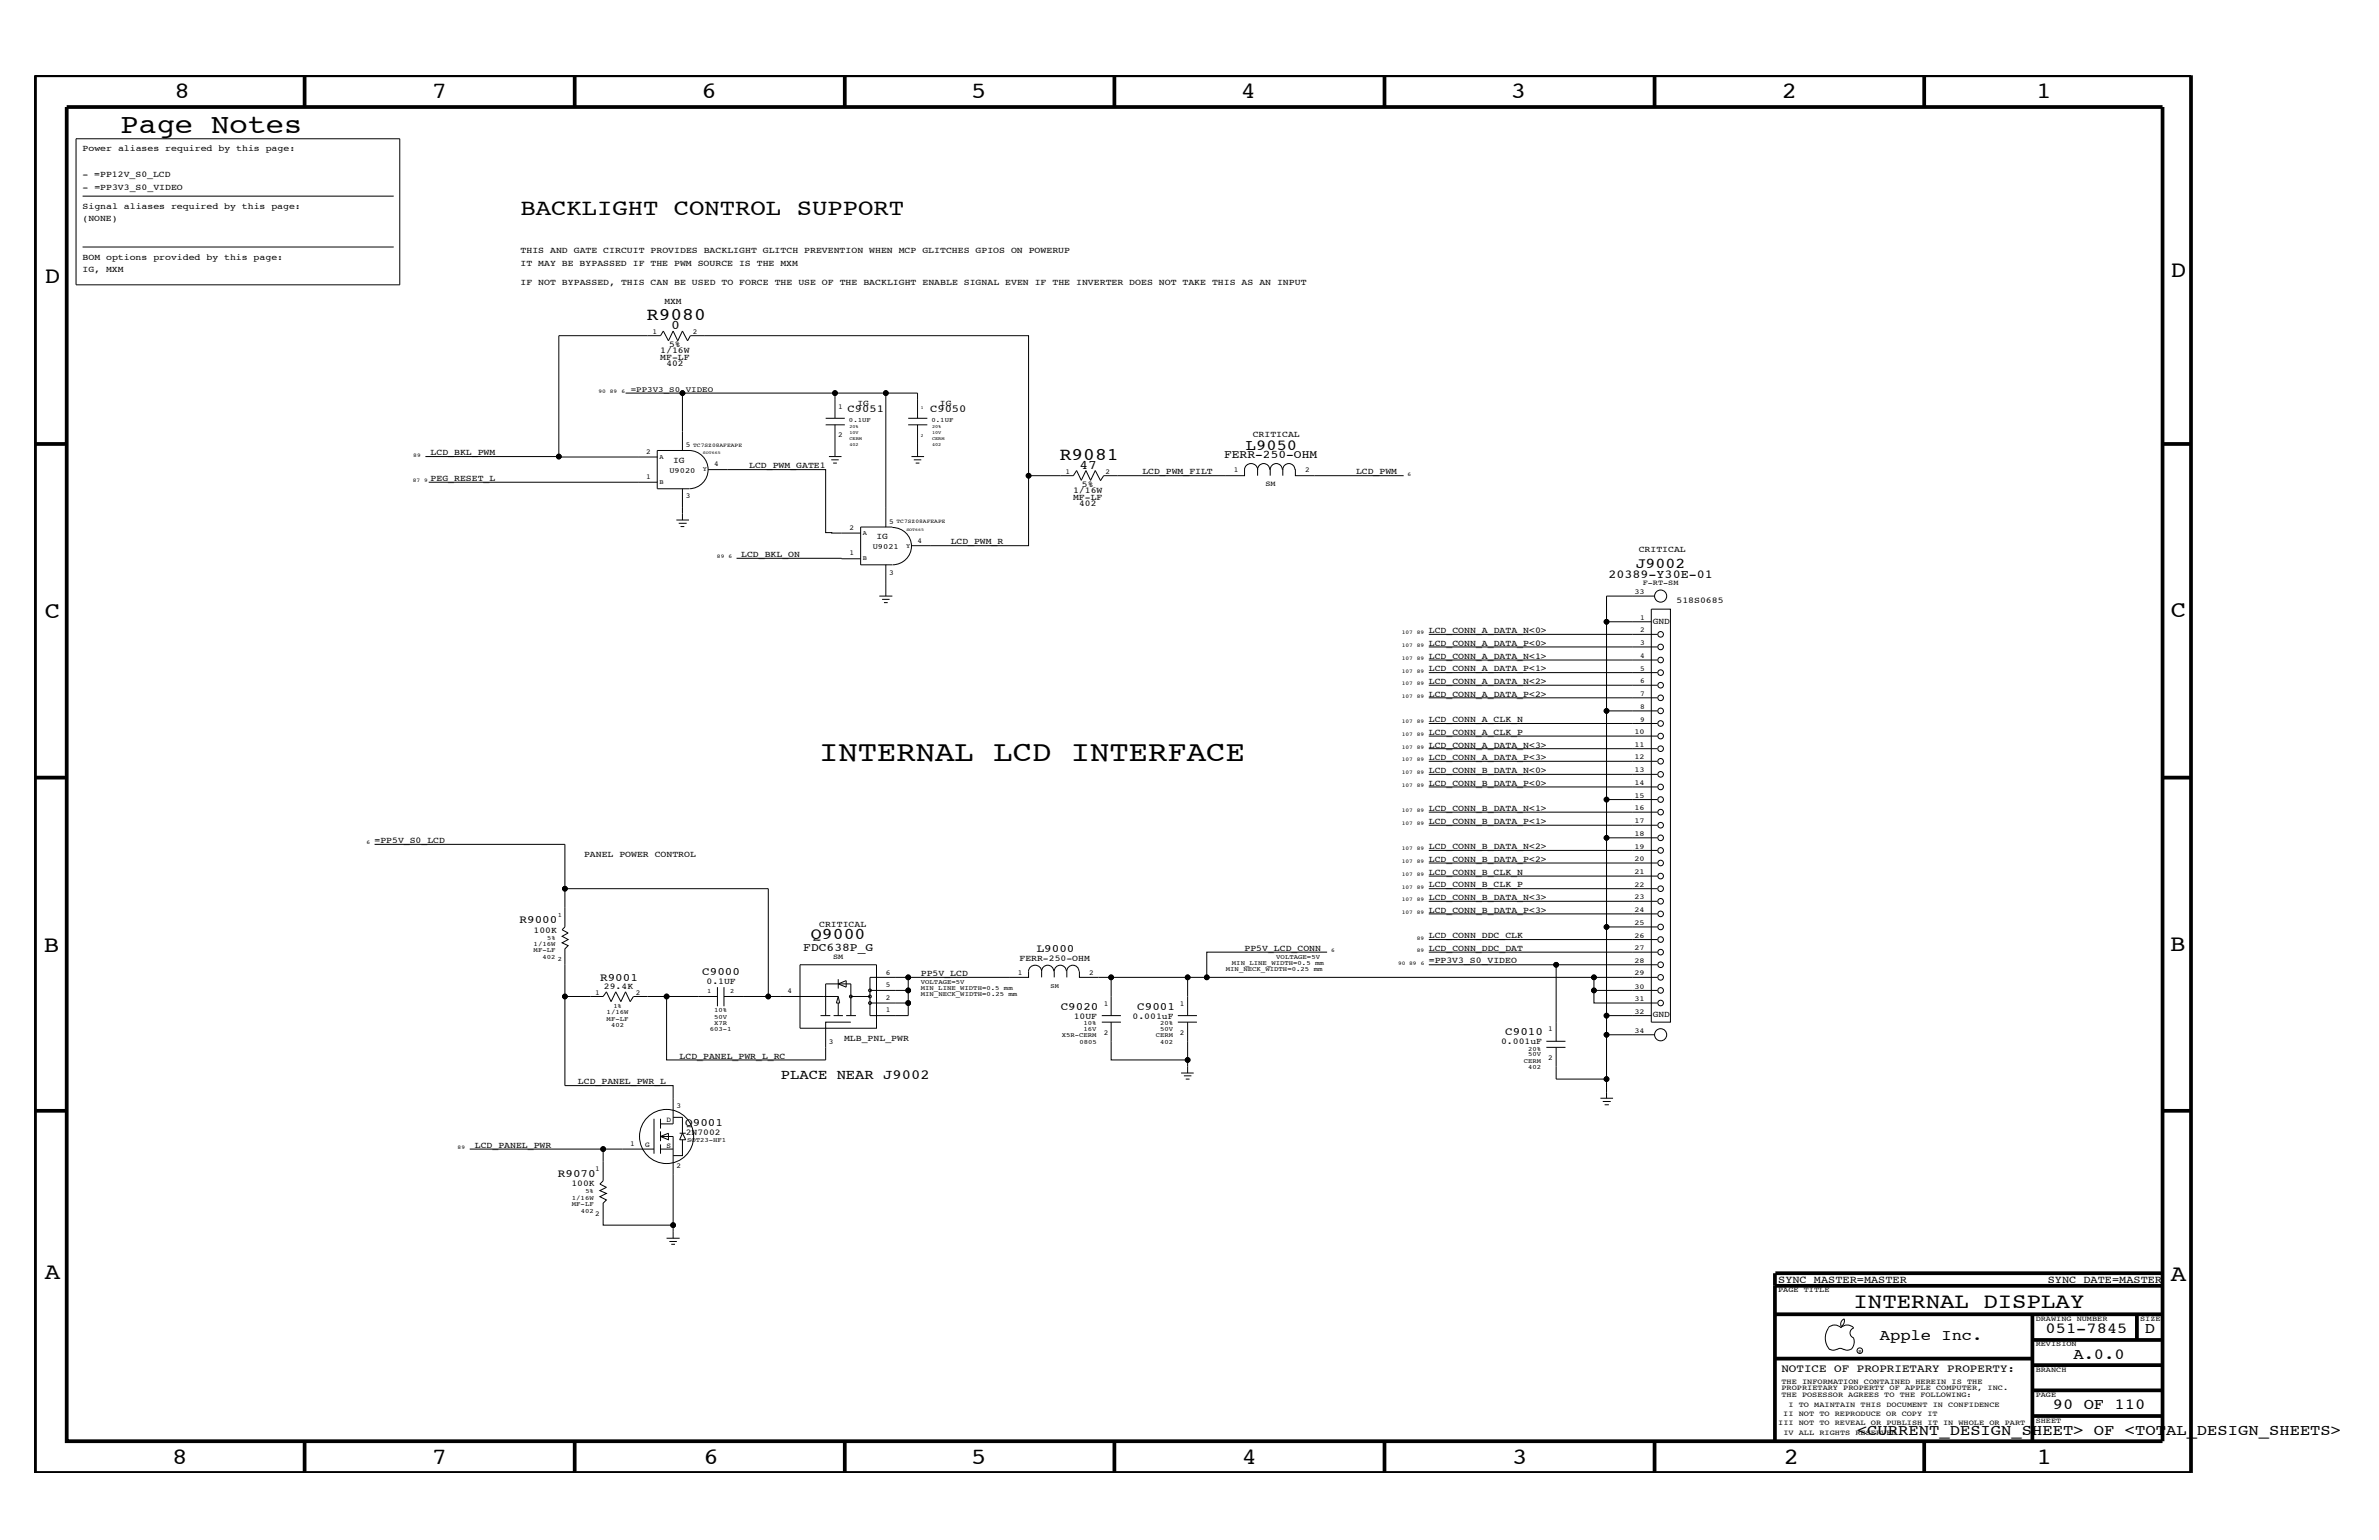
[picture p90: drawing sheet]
<svg xmlns="http://www.w3.org/2000/svg" width="432mm" height="279mm" viewBox="0 0 432 279" stroke-linecap="round" stroke-linejoin="round" font-family="sans-serif">
<defs><g id="words">
<text font-size="5.2" x="148.7" y="138.1">INTERNAL LCD INTERFACE</text>
<text font-size="5" x="21.8" y="24.1">Page Notes</text>
<g font-size="4.2">
<text x="31.7" y="17.8">8</text>
<text x="78.4" y="17.8">7</text>
<text x="127.3" y="17.8">6</text>
<text x="176.3" y="17.8">5</text>
<text x="225.2" y="17.8">4</text>
<text x="274.2" y="17.8">3</text>
<text x="323.4" y="17.8">2</text>
<text x="369.6" y="17.8">1</text>
<text x="8.1" y="51.3">D</text>
<text x="394" y="50.3">D</text>
<text x="8.1" y="112.1">C</text>
<text x="394" y="111.9">C</text>
<text x="8" y="172.7">B</text>
<text x="393.9" y="172.5">B</text>
<text x="8.1" y="232">A</text>
<text x="394" y="232.4">A</text>
<text x="31.2" y="265.6">8</text>
<text x="78.4" y="265.6">7</text>
<text x="127.7" y="265.6">6</text>
<text x="176.3" y="265.6">5</text>
<text x="225.4" y="265.6">4</text>
<text x="274.5" y="265.6">3</text>
<text x="323.8" y="265.6">2</text>
<text x="369.7" y="265.6">1</text>
</g>
<text font-size="4.1" x="94.5" y="39.1">BACKLIGHT CONTROL SUPPORT</text>
<text font-size="3.9" x="336.4" y="237.3">INTERNAL DISPLAY</text>
<g font-size="3.2">
<text x="117.4" y="58">R9080</text>
<text x="192.4" y="83.4">R9081</text>
</g>
<text font-size="3" x="147.2" y="170.3">Q9000</text>
<g font-size="2.8">
<text x="226.1" y="81.6">L9050</text>
<text x="341.2" y="243.1">Apple Inc.</text>
<text x="371.3" y="241.9">051-7845</text>
<text x="389.3" y="241.9">D</text>
<text x="376.3" y="246.5">A.0.0</text>
<text x="372.6" y="255.7">90 OF 110</text>
<text x="337.1" y="260.4">&lt;CURRENT_DESIGN_SHEET&gt; OF &lt;TOTAL_DESIGN_SHEETS&gt;</text>
</g>
<text font-size="2.7" x="296.9" y="103">J9002</text>
<text font-size="2.5" x="141.7" y="195.8">PLACE NEAR J9002</text>
<g font-size="2.4">
<text x="121.8" y="59.6">0</text>
<text x="195.9" y="85">47</text>
</g>
<text font-size="2.2" x="291.9" y="104.8">20389-Y30E-01</text>
<g font-size="2.1">
<text x="222.2" y="83.2">FERR-250-OHM</text>
<text x="145.8" y="172.6">FDC638P_G</text>
</g>
<g font-size="2">
<text x="94.3" y="167.4">R9000</text>
<text x="188.2" y="172.7">L9000</text>
<text x="108.9" y="177.9">R9001</text>
<text x="127.5" y="176.8">C9000</text>
<text x="192.5" y="183.2">C9020</text>
<text x="206.4" y="183.2">C9001</text>
<text x="273.2" y="187.7">C9010</text>
<text x="124.4" y="204.3">Q9001</text>
<text x="101.3" y="213.6">R9070</text>
<text x="323.3" y="248.9">NOTICE OF PROPRIETARY PROPERTY:</text>
</g>
<g font-size="1.9">
<text x="153.8" y="74.8">C9051</text>
<text x="168.8" y="74.8">C9050</text>
<text x="322.7" y="232.7">SYNC_MASTER=MASTER</text>
<text x="371.7" y="232.7">SYNC_DATE=MASTER</text>
</g>
<g font-size="1.6">
<text x="15" y="27.5">Power aliases required by this page:</text>
<text x="15" y="34.4">- =PP3V3_S0_VIDEO</text>
<text x="15" y="32.1">- =PP12V_S0_LCD</text>
<text x="15" y="37.9">Signal aliases required by this page:</text>
<text x="15" y="40.2">(NONE)</text>
<text x="15" y="47.1">BOM options provided by this page:</text>
<text x="94.5" y="45.9">THIS AND GATE CIRCUIT PROVIDES BACKLIGHT GLITCH PREVENTION WHEN MCP GLITCHES GPIOS ON POWERUP</text>
<text x="15" y="49.4">IG, MXM</text>
<text x="94.5" y="51.7">IF NOT BYPASSED, THIS CAN BE USED TO FORCE THE USE OF THE BACKLIGHT ENABLE SIGNAL EVEN IF THE INVERTER DOES NOT TAKE THIS AS AN INPUT</text>
<text x="94.5" y="48.2">IT MAY BE BYPASSED IF THE PWM SOURCE IS THE MXM</text>
<text x="120.6" y="55.1">MXM</text>
<text x="119.8" y="64.1">1/16W</text>
<text x="119.8" y="65.3">MF-LF</text>
<text x="121.5" y="63">5%</text>
<text x="120.9" y="66.5">402</text>
<text x="155.6" y="73.6">IG</text>
<text x="170.6" y="73.6">IG</text>
<text x="78.1" y="82.6">LCD_BKL_PWM</text>
<text x="227.4" y="79.4">CRITICAL</text>
<text x="78.1" y="87.2">PEG_RESET_L</text>
<text x="122.2" y="84">IG</text>
<text x="136" y="84.9">LCD_PWM_GATE1</text>
<text x="194.8" y="89.5">1/16W</text>
<text x="196.4" y="88.3">5%</text>
<text x="207.3" y="86">LCD_PWM_FILT</text>
<text x="246.1" y="86">LCD_PWM</text>
<text x="194.8" y="90.7">MF-LF</text>
<text x="195.9" y="91.8">402</text>
<text x="134.5" y="101">LCD_BKL_ON</text>
<text x="159.1" y="97.8">IG</text>
<text x="172.6" y="98.7">LCD_PWM_R</text>
<text x="297.4" y="100.1">CRITICAL</text>
<text x="300" y="113.2">GND</text>
<text x="304.3" y="109.3">518S0685</text>
<text x="259.3" y="117.2">LCD_CONN_A_DATA_P&lt;0&gt;</text>
<text x="259.3" y="119.5">LCD_CONN_A_DATA_N&lt;1&gt;</text>
<text x="259.3" y="114.8">LCD_CONN_A_DATA_N&lt;0&gt;</text>
<text x="259.3" y="124.1">LCD_CONN_A_DATA_N&lt;2&gt;</text>
<text x="259.3" y="121.8">LCD_CONN_A_DATA_P&lt;1&gt;</text>
<text x="259.3" y="131">LCD_CONN_A_CLK_N</text>
<text x="259.3" y="126.4">LCD_CONN_A_DATA_P&lt;2&gt;</text>
<text x="259.3" y="135.7">LCD_CONN_A_DATA_N&lt;3&gt;</text>
<text x="259.3" y="138">LCD_CONN_A_DATA_P&lt;3&gt;</text>
<text x="259.3" y="133.3">LCD_CONN_A_CLK_P</text>
<text x="259.3" y="140.2">LCD_CONN_B_DATA_N&lt;0&gt;</text>
<text x="259.3" y="142.5">LCD_CONN_B_DATA_P&lt;0&gt;</text>
<text x="259.3" y="147.2">LCD_CONN_B_DATA_N&lt;1&gt;</text>
<text x="259.3" y="149.5">LCD_CONN_B_DATA_P&lt;1&gt;</text>
<text x="68" y="152.9">=PP5V_S0_LCD</text>
<text x="106" y="155.5">PANEL POWER CONTROL</text>
<text x="259.3" y="154">LCD_CONN_B_DATA_N&lt;2&gt;</text>
<text x="259.3" y="156.4">LCD_CONN_B_DATA_P&lt;2&gt;</text>
<text x="259.3" y="158.7">LCD_CONN_B_CLK_N</text>
<text x="259.3" y="161">LCD_CONN_B_CLK_P</text>
<text x="259.3" y="163.3">LCD_CONN_B_DATA_N&lt;3&gt;</text>
<text x="259.3" y="165.6">LCD_CONN_B_DATA_P&lt;3&gt;</text>
<text x="96.9" y="169.2">100K</text>
<text x="148.7" y="168.2">CRITICAL</text>
<text x="225.9" y="172.5">PP5V_LCD_CONN</text>
<text x="259.3" y="172.5">LCD_CONN_DDC_DAT</text>
<text x="259.3" y="170.2">LCD_CONN_DDC_CLK</text>
<text x="109.6" y="179.5">29.4K</text>
<text x="128.2" y="178.5">0.1UF</text>
<text x="167.1" y="177.2">PP5V_LCD</text>
<text x="185" y="174.3">FERR-250-OHM</text>
<text x="259.3" y="174.8">=PP3V3_S0_VIDEO</text>
<text x="194.9" y="184.9">10UF</text>
<text x="205.6" y="184.9">0.001uF</text>
<text x="300" y="184.6">GND</text>
<text x="153.2" y="188.9">MLB_PNL_PWR</text>
<text x="272.5" y="189.4">0.001uF</text>
<text x="104.9" y="196.7">LCD_PANEL_PWR_L</text>
<text x="123.4" y="192.1">LCD_PANEL_PWR_L_RC</text>
<text x="86.2" y="208.2">LCD_PANEL_PWR</text>
<text x="124.5" y="205.9">2N7002</text>
<text x="103.7" y="215.3">100K</text>
</g>
<g font-size="1.4">
<text x="118.4" y="60.6">1</text>
<text x="125.7" y="60.6">2</text>
<text x="114.5" y="71.1">=PP3V3_S0_VIDEO</text>
<text x="152.1" y="74.2">1</text>
<text x="117.3" y="82.3">2</text>
<text x="124.5" y="81.1">5</text>
<text x="152.1" y="79.4">2</text>
<text x="117.3" y="86.9">1</text>
<text x="121.5" y="85.8">U9020</text>
<text x="129.6" y="84.6">4</text>
<text x="193.4" y="86">1</text>
<text x="200.7" y="86">2</text>
<text x="223.9" y="85.7">1</text>
<text x="229.7" y="88.2">SM</text>
<text x="236.9" y="85.7">2</text>
<text x="124.5" y="90.4">3</text>
<text x="161.4" y="95">5</text>
<text x="154.2" y="100.8">1</text>
<text x="154.2" y="96.1">2</text>
<text x="158.4" y="99.6">U9021</text>
<text x="166.5" y="98.5">4</text>
<text x="161.4" y="104.3">3</text>
<text x="296.7" y="107.8">33</text>
<text x="298.2" y="106.1">F-RT-SM</text>
<text x="297.7" y="112.5">1</text>
<text x="297.7" y="119.4">4</text>
<text x="297.7" y="117">3</text>
<text x="297.7" y="114.8">2</text>
<text x="297.7" y="124">6</text>
<text x="297.7" y="121.7">5</text>
<text x="297.7" y="130.9">9</text>
<text x="297.7" y="128.6">8</text>
<text x="297.7" y="126.3">7</text>
<text x="296.7" y="137.8">12</text>
<text x="296.7" y="135.5">11</text>
<text x="296.7" y="133.2">10</text>
<text x="296.7" y="142.4">14</text>
<text x="296.7" y="140.2">13</text>
<text x="296.7" y="149.4">17</text>
<text x="296.7" y="147">16</text>
<text x="296.7" y="144.7">15</text>
<text x="296.7" y="154">19</text>
<text x="296.7" y="151.7">18</text>
<text x="296.7" y="160.9">22</text>
<text x="296.7" y="158.6">21</text>
<text x="296.7" y="156.2">20</text>
<text x="296.7" y="167.8">25</text>
<text x="296.7" y="165.5">24</text>
<text x="296.7" y="163.2">23</text>
<text x="151.2" y="173.9">SM</text>
<text x="296.7" y="172.4">27</text>
<text x="296.7" y="170.1">26</text>
<text x="160.8" y="176.8">6</text>
<text x="160.8" y="179.1">5</text>
<text x="184.7" y="176.8">1</text>
<text x="197.7" y="176.8">2</text>
<text x="296.7" y="179.4">30</text>
<text x="296.7" y="177">29</text>
<text x="296.7" y="174.7">28</text>
<text x="108" y="180.5">1</text>
<text x="115.4" y="180.5">2</text>
<text x="142.9" y="180.2">4</text>
<text x="160.8" y="181.4">2</text>
<text x="160.8" y="183.7">1</text>
<text x="200.3" y="182.6">1</text>
<text x="214.1" y="182.6">1</text>
<text x="296.7" y="183.9">32</text>
<text x="296.7" y="181.6">31</text>
<text x="150.5" y="189.4">3</text>
<text x="200.3" y="187.7">2</text>
<text x="214.1" y="187.7">2</text>
<text x="281" y="187.1">1</text>
<text x="296.7" y="187.4">34</text>
<text x="281" y="192.3">2</text>
<text x="121" y="203.7">D</text>
<text x="122.8" y="201">3</text>
<text x="114.4" y="207.9">1</text>
<text x="117.1" y="208.1">G</text>
<text x="121" y="208.2">S</text>
<text x="108" y="212.5">1</text>
<text x="122.8" y="211.9">2</text>
<text x="108" y="220.6">2</text>
<text x="322.7" y="234.4">PAGE TITLE</text>
<text x="369.5" y="239.6">DRAWING NUMBER</text>
<text x="388.5" y="239.6">SIZE</text>
<text x="369.5" y="244.2">REVISION</text>
<text x="323.3" y="251.1">THE INFORMATION CONTAINED HEREIN IS THE</text>
<text x="369.5" y="248.9">BRANCH</text>
<text x="323.3" y="253.4">THE POSESSOR AGREES TO THE FOLLOWING:</text>
<text x="323.3" y="252.3">PROPRIETARY PROPERTY OF APPLE COMPUTER, INC.</text>
<text x="323.7" y="256.9">II NOT TO REPRODUCE OR COPY IT</text>
<text x="324.6" y="255.2">I TO MAINTAIN THIS DOCUMENT IN CONFIDENCE</text>
<text x="369.5" y="253.4">PAGE</text>
<text x="322.7" y="258.6">III NOT TO REVEAL OR PUBLISH IT IN WHOLE OR PART</text>
<text x="323.7" y="260.4">IV ALL RIGHTS RESERVED</text>
<text x="369.5" y="258.1">SHEET</text>
</g>
<g font-size="1.2">
<text x="154.1" y="76.5">0.1UF</text>
<text x="169.1" y="76.5">0.1UF</text>
<text x="119.7" y="83.3">A</text>
<text x="119.7" y="87.7">B</text>
<text x="127.6" y="85.5">Y</text>
<text x="156.6" y="101.5">B</text>
<text x="156.6" y="97.1">A</text>
<text x="164.5" y="99.3">Y</text>
<text x="101.3" y="166.4">1</text>
<text x="96.9" y="171.6">1/16W</text>
<text x="96.9" y="172.7">MF-LF</text>
<text x="98.5" y="173.9">402</text>
<text x="99.3" y="170.5">5%</text>
<text x="231.6" y="173.9">VOLTAGE=5V</text>
<text x="101.3" y="174.4">2</text>
<text x="167.1" y="179.7">MIN_LINE_WIDTH=0.5 mm</text>
<text x="167.1" y="178.5">VOLTAGE=5V</text>
<text x="190.7" y="179.2">SM</text>
<text x="222.5" y="176.2">MIN_NECK_WIDTH=0.25 mm</text>
<text x="223.6" y="175">MIN_LINE_WIDTH=0.5 mm</text>
<text x="110.1" y="185.2">MF-LF</text>
<text x="110.1" y="184">1/16W</text>
<text x="111.3" y="182.9">1%</text>
<text x="128.4" y="180.2">1</text>
<text x="129.6" y="184.9">50V</text>
<text x="129.6" y="183.7">10%</text>
<text x="132.5" y="180.2">2</text>
<text x="167.1" y="180.8">MIN_NECK_WIDTH=0.25 mm</text>
<text x="110.9" y="186.4">402</text>
<text x="128.8" y="187.1">603-1</text>
<text x="129.6" y="186">X7R</text>
<text x="192.7" y="188.2">X5R-CERM</text>
<text x="195.9" y="189.3">0805</text>
<text x="196.7" y="186">10%</text>
<text x="196.7" y="187.1">16V</text>
<text x="209.8" y="188.2">CERM</text>
<text x="210.6" y="187.1">50V</text>
<text x="210.6" y="186">20%</text>
<text x="210.6" y="189.3">402</text>
<text x="277.4" y="191.6">50V</text>
<text x="277.4" y="190.6">20%</text>
<text x="276.6" y="192.8">CERM</text>
<text x="277.4" y="194">402</text>
<text x="124.7" y="207.2">SOT23-HF1</text>
<text x="103.8" y="217.7">1/16W</text>
<text x="103.8" y="218.9">MF-LF</text>
<text x="105.4" y="220">402</text>
<text x="106.3" y="216.5">5%</text>
</g>
<g font-size="1">
<text x="108.6" y="71.3">90 89</text>
<text x="112.8" y="71.3">6</text>
<text x="75" y="82.8">89</text>
<text x="125.8" y="81.1">TC7SZ08AFEAPE</text>
<text x="74.9" y="87.5">87 9</text>
<text x="255.4" y="86.3">6</text>
<text x="162.7" y="94.9">TC7SZ08AFEAPE</text>
<text x="130.1" y="101.3">89</text>
<text x="132.2" y="101.3">6</text>
<text x="254.4" y="117.4">107 89</text>
<text x="254.4" y="119.7">107 89</text>
<text x="254.4" y="115.1">107 89</text>
<text x="254.4" y="124.3">107 89</text>
<text x="254.4" y="122">107 89</text>
<text x="254.4" y="131.3">107 89</text>
<text x="254.4" y="126.6">107 89</text>
<text x="254.4" y="135.8">107 89</text>
<text x="254.4" y="133.5">107 89</text>
<text x="254.4" y="138.1">107 89</text>
<text x="254.4" y="140.5">107 89</text>
<text x="254.4" y="142.8">107 89</text>
<text x="254.4" y="147.3">107 89</text>
<text x="254.4" y="149.7">107 89</text>
<text x="66.5" y="153.2">6</text>
<text x="254.4" y="154.3">107 89</text>
<text x="254.4" y="156.6">107 89</text>
<text x="254.4" y="158.9">107 89</text>
<text x="254.4" y="161.2">107 89</text>
<text x="254.4" y="163.5">107 89</text>
<text x="254.4" y="165.8">107 89</text>
<text x="241.6" y="172.7">6</text>
<text x="257.1" y="172.7">89</text>
<text x="257.1" y="170.5">89</text>
<text x="253.7" y="175">90 89</text>
<text x="257.9" y="175">6</text>
<text x="83.1" y="208.5">89</text>
</g>
<text font-size=".9" x="337.3" y="245.4">R</text>
<g font-size=".8">
<text x="154.2" y="77.7">20%</text>
<text x="167.1" y="74.2">1</text>
<text x="169.2" y="77.7">20%</text>
<text x="127.6" y="82.4">SOT665</text>
<text x="154.2" y="79.9">CERM</text>
<text x="154.2" y="78.7">10V</text>
<text x="154.2" y="81">402</text>
<text x="167.1" y="79.4">2</text>
<text x="169.2" y="81">402</text>
<text x="169.2" y="78.7">10V</text>
<text x="169.2" y="79.9">CERM</text>
<text x="164.5" y="96.3">SOT665</text>
</g>
</g></defs>
<g fill="none" stroke="#000" stroke-width=".18">
<path d="M13.8 25.2h58.8v26.5h-58.8zM15 35.6h56.5M15 44.8h56.5M113.5 71.3h10.4M149.9 77.1h3.4M149.9 75.9h3.4M151.6 71.3h-27.7v10.4M151.6 77.1v5.7M160.8 71.3h-9.2v4.6M164.8 77.1h3.5M164.8 75.9h3.5M166.5 75.9v-4.6h-5.7v24.3"/>
<path d="M166.5 77.1v5.7M77.2 82.8h24.2M77.8 87.5h41.5M119.3 82.9h-17.9v-22h18.5l.5-.8 .9 1.7 .9-1.7 .8 1.7 .9-1.7 .9 1.7 .5-.9h61.4v25.4M122.8 94.3h2.3M123.2 94.9h1.4M123.5 95.5h.7M123.9 88.7v5.6M125.1 88.7a3.5 3.5 0 0 0 3.4-3.5 3.5 3.5 0 0 0-3.4-3.5h-5.8v7h5.8M128.5 85.2h21.4v11.4l6.3 .1M150.5 82.8h2.2M150.9 83.4h1.3"/>
<path d="M151.2 84h.7M162 95.7a3.4 3.4 0 0 1 3.4 3.4 3.4 3.4 0 0 1-3.4 3.4M162 95.6h-5.8v6.9h5.8M165.4 82.8h2.3M165.9 83.4h1.3M166.2 84h.7M199.7 87.2l-.9-1.8-.8 1.8-.9-1.8-.8 1.8-.9-1.8-.6 .9h-8.1v12.7h-21.3M225.9 85.1v1.2h-25.6l-.6 .9M225.9 85.2a1.19 1.19 0 0 1 1.2-1.1 1.19 1.19 0 0 1 1.2 1.1 1.1 1.1 0 0 1 1.1-1.1 1.1 1.1 0 0 1 1.1 1.1M228.3 85.1v1.2M230.5 85.2a1.1 1.1 0 0 1 1.1-1.1 1.1 1.1 0 0 1 1.1 1.1M230.5 85.1v1.2"/>
<path d="M232.8 85.2a1.1 1.1 0 0 1 1.1-1.1 1.1 1.1 0 0 1 1.1 1.1M232.8 85.1v1.2M235.1 85.1v1.2h19.7M133.7 101.3l22.5 .1M159.6 108.1h2.4M160.1 108.7h1.4M160.4 109.3h.7M160.8 102.5v5.6M259.3 115.1h41.5M259.3 119.7h41.5M259.3 117.4h41.5M291.6 112.8v16.2h9.2"/>
<path d="M299.7 110.5h3.5v74.9h-3.5zM300.3 108.1h-8.7v4.7h8.1M259.3 126.6h41.5M259.3 133.5h41.5M259.3 124.3h41.5M259.3 122h41.5M259.3 135.8h41.5M259.3 131.3h41.5M259.3 138.1h41.5M291.6 129v16.1h9.2M68 153.2h34.5v15l-.5 .5 1.1 .6-1.1 .6 1.1 .6-1.1 .6 1.1 .5-.6 .6v8.6h7l.6-.9 .8 1.8 .9-1.8 .9 1.8 .8-1.8 .9 1.8 .6-.9h6M259.3 140.5h41.5"/>
<path d="M259.3 154.3h41.5M259.3 156.6h41.5M259.3 147.3h41.5M259.3 142.8h41.5M259.3 149.7h41.5M259.3 158.9h41.5M291.6 145.1v6.9h9.2M291.6 152v16.2h9.2M102.5 161.2h36.9v19.6h-8M130.2 179.1v3.5M131.4 179.1v3.5M145.2 175h13.9v11.5h-13.9z"/>
<path d="M152.1 177.7v1.7M152.1 178.5l1.5-.6v1.2zM157.9 179.7h6.9M164.8 177.3h-6.9v7h6.9v-2.3M189.1 176.2a1.19 1.19 0 0 0-1.2-1.1 1.19 1.19 0 0 0-1.2 1.1v1.1h-21.9v4.7M189.1 176.2a1.1 1.1 0 0 1 1.1-1.1 1.1 1.1 0 0 1 1.1 1.1M189.1 176.2v1.1M193.5 176.2a1.1 1.1 0 0 0-1.1-1.1 1.1 1.1 0 0 0-1.1 1.1v1.1M195.8 176.2a1.1 1.1 0 0 0-1.1-1.1 1.1 1.1 0 0 0-1.1 1.1v1.1M195.9 176.2v1.1h104.9M201.7 177.3v7M215.6 177.3v7"/>
<path d="M240.9 172.7h-21.9v4.6M259.3 175h23.1M259.3 161.2h41.5M259.3 170.5h41.5M259.3 172.7h41.5M259.3 163.5h41.5M259.3 165.8h41.5M289.3 177.3v2.4h11.5M289.3 179.7v2.3h11.5M291.6 168.2v16.1h8.1M300.8 175h-18.4v13.9M102.5 180.8v16.2h19.7v6.9h-2.3"/>
<path d="M130.2 180.8h-9.2v11.5h28.9v-6.9h4.5M139.4 180.8h12.7M148.9 184.3h1.8M149.9 184.3v-5.8h4.5v5.8M151.3 184.3h1.7M152.1 180.8l.3 1.2h-.6zM152.1 182v2.3M153.6 184.3h1.8M154.4 180.8h3.5M157.9 182h6.9M200 184.3h3.5M200 185.4h3.5"/>
<path d="M201.7 185.4v6.9h13.9v-6.9M213.8 184.3h3.5M213.8 185.4h3.5M214.4 194.7h2.3M214.9 195.2h1.3M215.2 195.8h.7M215.6 192.3v2.4M280.7 190h3.4M280.7 188.9h3.4M290.5 199.2h2.3M290.9 199.8h1.5M291.6 184.3v3.4h8.7"/>
<path d="M291.6 187.7v8.1h-9.2v-5.8M291.6 195.8v3.4M85.3 208.5h24.2M118.7 208.5h-9.2v5.7l-.6 .6 1.2 .6-1.2 .6 1.2 .5-1.2 .6 1.2 .6-.6 .6v4h12.7v2.3M118.7 203v6.3M119.9 206.2l1.4-.6v1.2zM119.9 208.5h2.3M119.9 203v1.8M119.9 205.3v1.7M119.9 207.6v1.7M119.9 206.2h2.3v16.1M122.2 202.7h1.7v2.9l.6 1.2h-1.1l.5-1.2"/>
<path d="M123.4 205.6h1.1M123.9 206.8v2.9h-1.7M291.3 200.4h.7M121 224.6h2.4M121.5 225.2h1.4M121.8 225.7h.7M334.7 239.3l.1 .3a1.19 1.19 0 0 1-.6 1.1M334.8 239.3a1.02 1.02 0 0 0-.6 1.3M331.8 240.9a1.61 1.61 0 0 1 2.4 0M331.9 241a3.1 3.1 0 0 0 .2 3.9M332.1 244.8l.6 .2 .7-.2M333.4 244.9l.6-.3 .7 .3"/>
<path d="M334.1 240.9a1.61 1.61 0 0 1 2.3 0M334.6 244.8l.7 .2 .6-.2M336.4 242.8l.2 .6a1.95 1.95 0 0 1-.6 1.4M336.5 240.9a.93 .93 0 0 0-.7 .9 .93 .93 0 0 0 .7 .9"/>
<circle cx="123.9" cy="71.3" r=".42"/>
<circle cx="151.6" cy="71.3" r=".42"/>
<circle cx="160.8" cy="71.3" r=".42"/>
<circle cx="101.4" cy="82.8" r=".42"/>
<circle cx="186.7" cy="86.3" r=".42"/>
<circle cx="291.6" cy="112.8" r=".42"/>
<circle cx="301.4" cy="108.1" r="1.1"/>
<circle cx="301.4" cy="117.4" r=".51"/>
<circle cx="301.4" cy="115.1" r=".51"/>
<circle cx="301.4" cy="119.7" r=".51"/>
<circle cx="291.6" cy="129" r=".42"/>
<circle cx="301.4" cy="131.3" r=".51"/>
<circle cx="301.4" cy="122" r=".51"/>
<circle cx="301.4" cy="126.6" r=".51"/>
<circle cx="301.4" cy="135.8" r=".51"/>
<circle cx="301.4" cy="138.1" r=".51"/>
<circle cx="301.4" cy="124.3" r=".51"/>
<circle cx="301.4" cy="129" r=".51"/>
<circle cx="301.4" cy="133.5" r=".51"/>
<circle cx="291.6" cy="152" r=".42"/>
<circle cx="291.6" cy="145.1" r=".42"/>
<circle cx="301.4" cy="156.6" r=".51"/>
<circle cx="301.4" cy="158.9" r=".51"/>
<circle cx="301.4" cy="154.3" r=".51"/>
<circle cx="301.4" cy="140.5" r=".51"/>
<circle cx="301.4" cy="152" r=".51"/>
<circle cx="301.4" cy="142.8" r=".51"/>
<circle cx="301.4" cy="147.3" r=".51"/>
<circle cx="301.4" cy="149.7" r=".51"/>
<circle cx="301.4" cy="145.1" r=".51"/>
<circle cx="102.5" cy="161.2" r=".42"/>
<circle cx="157.9" cy="179.7" r=".25"/>
<circle cx="164.8" cy="179.7" r=".42"/>
<circle cx="164.8" cy="177.3" r=".42"/>
<circle cx="201.7" cy="177.3" r=".42"/>
<circle cx="215.6" cy="177.3" r=".42"/>
<circle cx="219" cy="177.3" r=".42"/>
<circle cx="282.4" cy="175" r=".42"/>
<circle cx="289.3" cy="179.7" r=".42"/>
<circle cx="289.3" cy="177.3" r=".42"/>
<circle cx="291.6" cy="168.2" r=".42"/>
<circle cx="301.4" cy="179.7" r=".51"/>
<circle cx="301.4" cy="177.3" r=".51"/>
<circle cx="301.4" cy="175" r=".51"/>
<circle cx="301.4" cy="161.2" r=".51"/>
<circle cx="301.4" cy="163.5" r=".51"/>
<circle cx="301.4" cy="172.7" r=".51"/>
<circle cx="301.4" cy="168.2" r=".51"/>
<circle cx="301.4" cy="170.5" r=".51"/>
<circle cx="301.4" cy="165.8" r=".51"/>
<circle cx="102.5" cy="180.8" r=".42"/>
<circle cx="121" cy="180.8" r=".42"/>
<circle cx="139.4" cy="180.8" r=".42"/>
<circle cx="154.4" cy="180.8" r=".25"/>
<circle cx="157.9" cy="182" r=".25"/>
<circle cx="157.9" cy="180.8" r=".25"/>
<circle cx="164.8" cy="182" r=".42"/>
<circle cx="215.6" cy="192.3" r=".42"/>
<circle cx="291.6" cy="184.3" r=".42"/>
<circle cx="291.6" cy="195.8" r=".42"/>
<circle cx="291.6" cy="187.7" r=".42"/>
<circle cx="301.4" cy="187.7" r="1.1"/>
<circle cx="301.4" cy="182" r=".51"/>
<circle cx="109.5" cy="208.5" r=".42"/>
<circle cx="121" cy="206.2" r="4.9"/>
<circle cx="122.2" cy="222.3" r=".42"/>
<circle cx="337.6" cy="245.1" r=".51"/>
</g>
<g fill="none" stroke="#000" stroke-width=".68" stroke-linecap="butt">
<path d="M6.4 13.7h391.3v253.5h-391.3zM12.1 19.4h380.4v242.1h-380.4zM55.3 13.7v5.7M104.3 13.7v5.7M153.3 13.7v5.7M202.3 13.7v5.7M251.3 13.7v5.7M300.3 13.7v5.7M349.3 13.7v5.7M6.4 80.5h5.7M392.5 80.5h5.2M6.4 141.1h5.7"/>
<path d="M392.5 141.1h5.2M6.4 201.5h5.7M392.5 201.5h5.2M322.2 231v30.5M322.2 233.3h70.3M322.2 238.4h70.3M322.2 231h70.3M368.9 238.4v23.1M387.9 238.4v4.7M322.2 246.5h46.7M368.9 256.9h23.6M368.9 252.3h23.6"/>
<path d="M368.9 247.7h23.6M368.9 243.1h23.6M55.3 261.5v5.7M104.3 261.5v5.7M153.3 261.5v5.7M202.3 261.7v5.5M251.3 261.5v5.7M300.3 261.5v5.7M349.3 261.5v5.7"/>
</g>
<g fill="#000">
<circle cx="123.9" cy="71.3" r=".42"/>
<circle cx="151.6" cy="71.3" r=".42"/>
<circle cx="160.8" cy="71.3" r=".42"/>
<circle cx="101.4" cy="82.8" r=".42"/>
<circle cx="186.7" cy="86.3" r=".42"/>
<circle cx="291.6" cy="112.8" r=".42"/>
<circle cx="291.6" cy="129" r=".42"/>
<circle cx="291.6" cy="145.1" r=".42"/>
<circle cx="291.6" cy="152" r=".42"/>
<circle cx="102.5" cy="161.2" r=".42"/>
<circle cx="164.8" cy="177.3" r=".42"/>
<circle cx="164.8" cy="179.7" r=".42"/>
<circle cx="201.7" cy="177.3" r=".42"/>
<circle cx="215.6" cy="177.3" r=".42"/>
<circle cx="219" cy="177.3" r=".42"/>
<circle cx="282.4" cy="175" r=".42"/>
<circle cx="289.3" cy="177.3" r=".42"/>
<circle cx="289.3" cy="179.7" r=".42"/>
<circle cx="291.6" cy="168.2" r=".42"/>
<circle cx="102.5" cy="180.8" r=".42"/>
<circle cx="121" cy="180.8" r=".42"/>
<circle cx="139.4" cy="180.8" r=".42"/>
<circle cx="164.8" cy="182" r=".42"/>
<circle cx="215.6" cy="192.3" r=".42"/>
<circle cx="291.6" cy="195.8" r=".42"/>
<circle cx="291.6" cy="187.7" r=".42"/>
<circle cx="291.6" cy="184.3" r=".42"/>
<circle cx="109.5" cy="208.5" r=".42"/>
<circle cx="122.2" cy="222.3" r=".42"/>
</g>
<use href="#words"/>
</svg>
